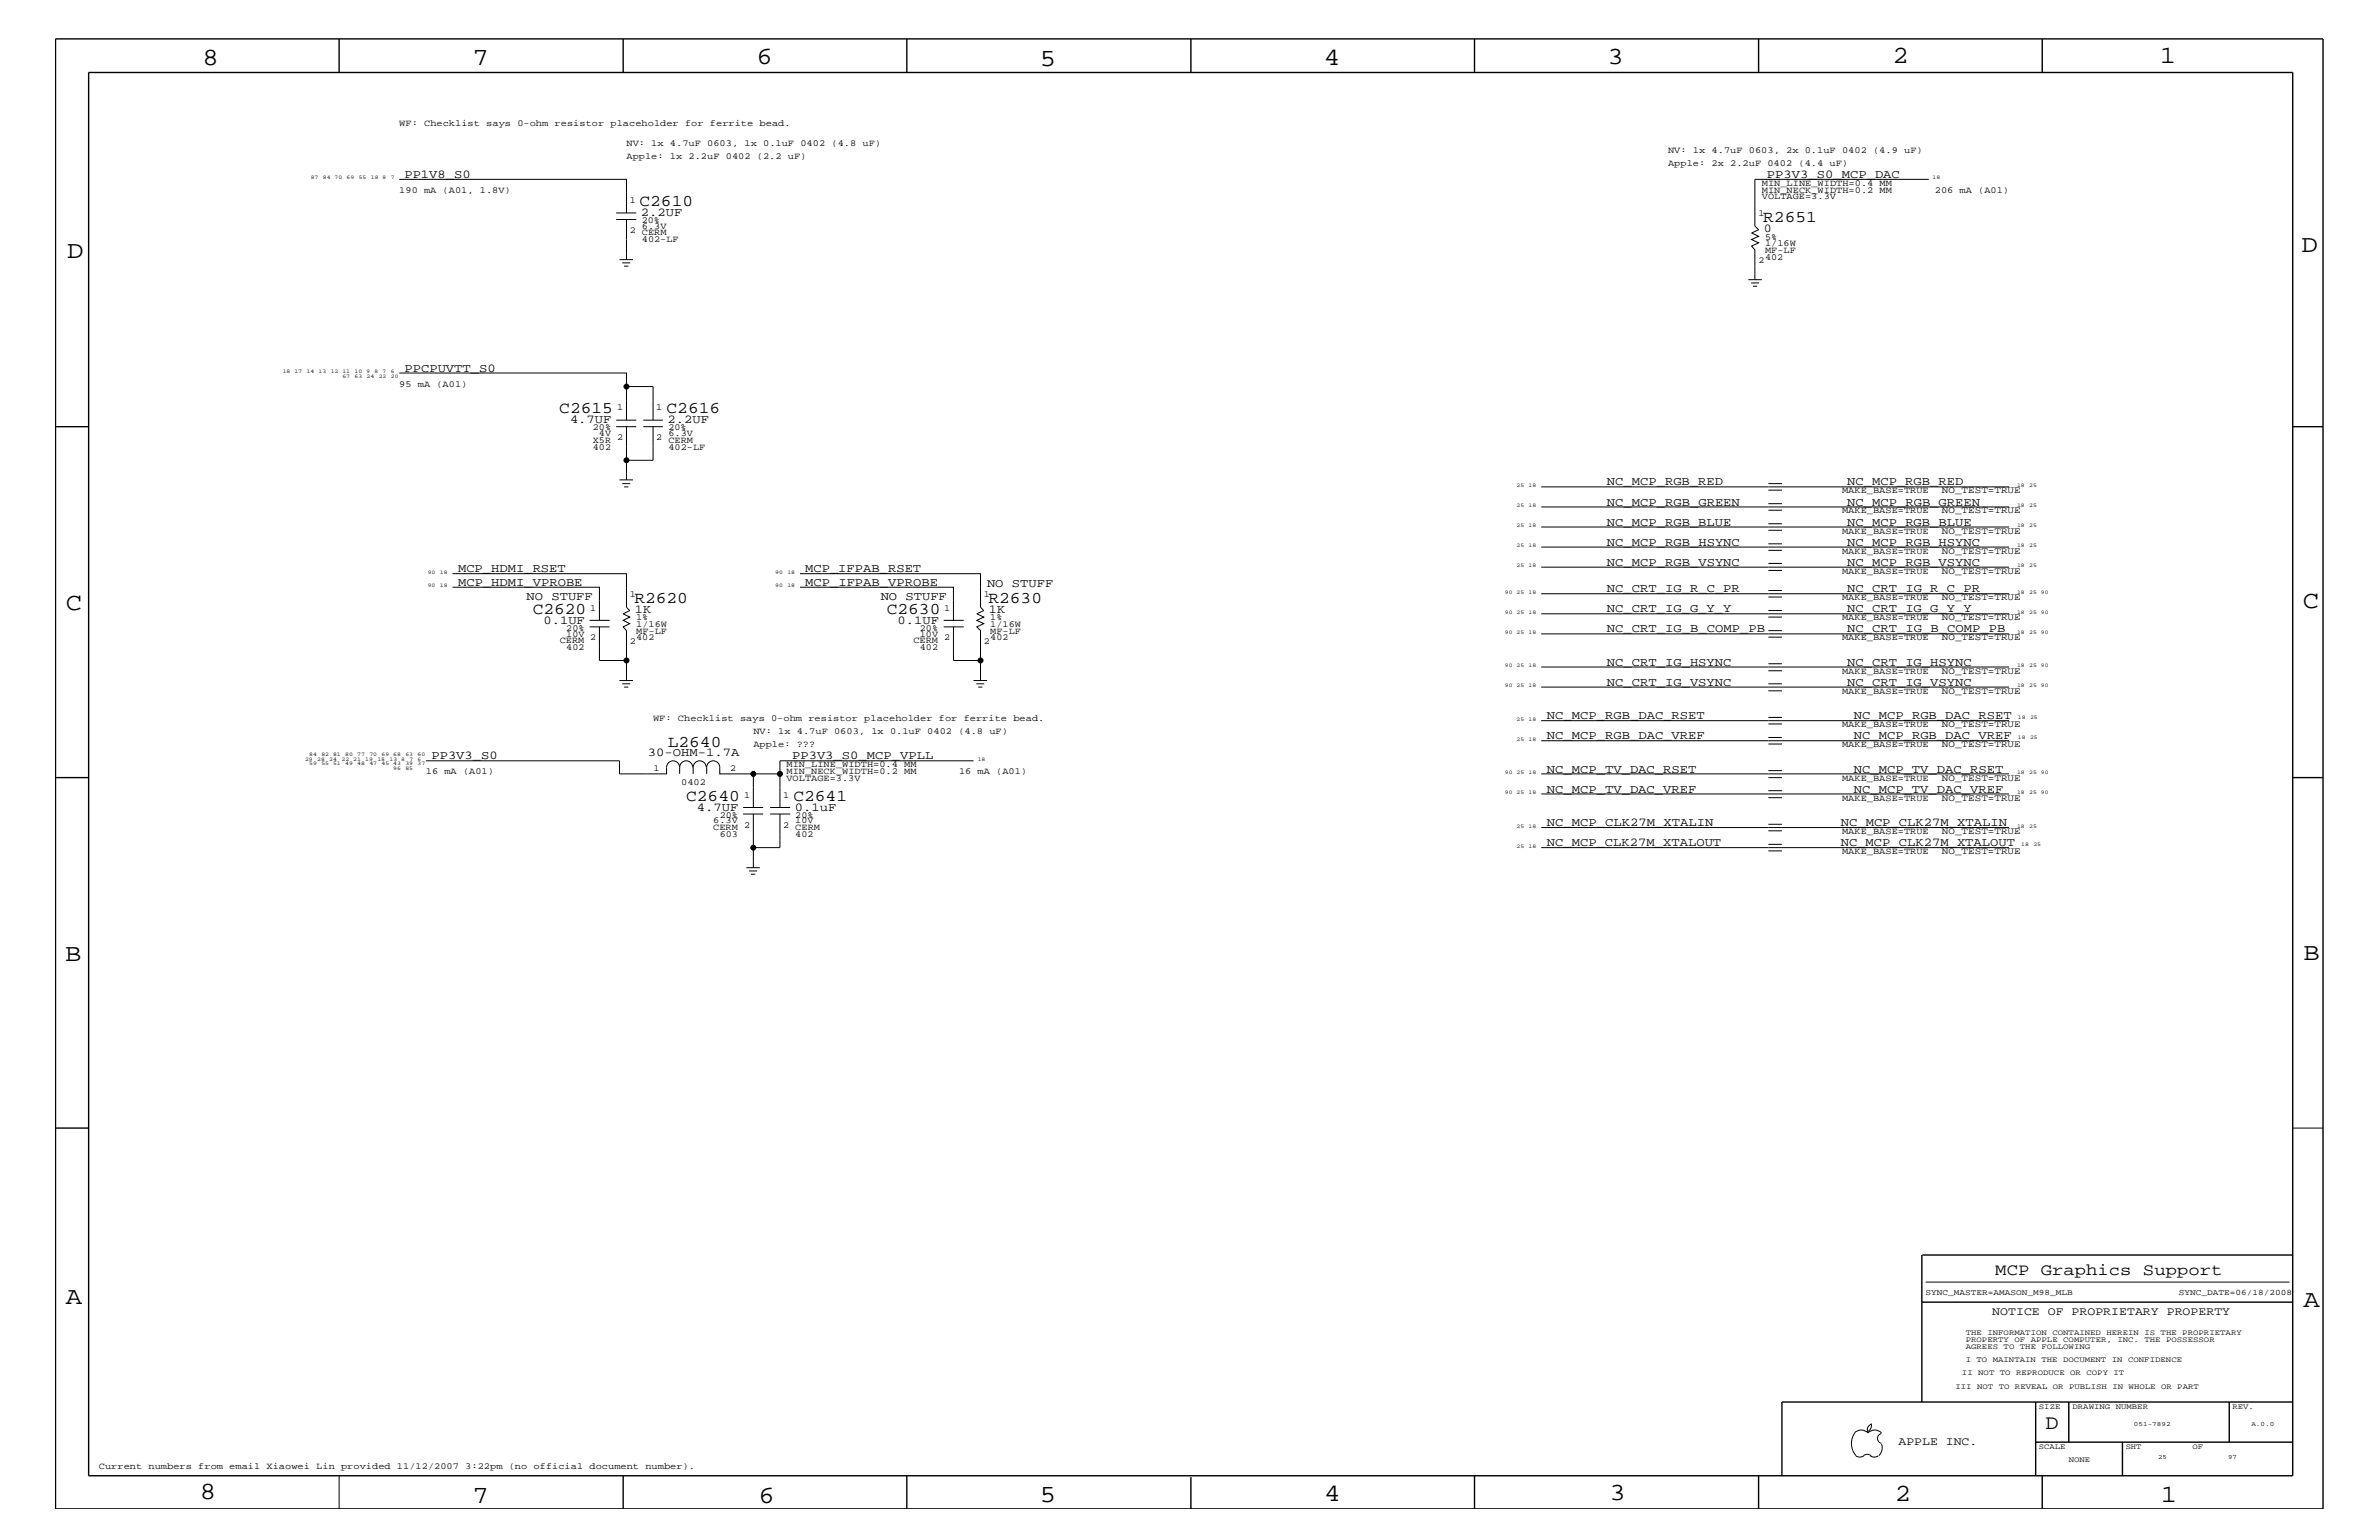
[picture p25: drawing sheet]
<svg xmlns="http://www.w3.org/2000/svg" width="432mm" height="279mm" viewBox="0 0 432 279" stroke-linecap="round" stroke-linejoin="round" font-family="sans-serif">
<defs><g id="words">
<g font-size="4.5">
<text x="36.7" y="11.7">8</text>
<text x="85.8" y="11.7">7</text>
<text x="137.3" y="11.5">6</text>
<text x="240.3" y="11.7">4</text>
<text x="291.8" y="11.5">3</text>
<text x="343.5" y="11.5">2</text>
<text x="392" y="11.5">1</text>
<text x="188.7" y="12.1">5</text>
<text x="12.2" y="46.8">D</text>
<text x="417.7" y="45.7">D</text>
<text x="11.9" y="110.6">C</text>
<text x="418" y="110.3">C</text>
<text x="11.9" y="174.3">B</text>
<text x="418.1" y="174.2">B</text>
<text x="11.9" y="236.7">A</text>
<text x="418.1" y="237.1">A</text>
<text x="36.2" y="271.9">8</text>
<text x="85.8" y="272.7">7</text>
<text x="137.7" y="272.7">6</text>
<text x="188.7" y="272.5">5</text>
<text x="240.4" y="272.3">4</text>
<text x="292.1" y="272.2">3</text>
<text x="343.9" y="272.3">2</text>
<text x="392.2" y="272.6">1</text>
</g>
<text font-size="3.7" x="371.3" y="259.3">D</text>
<g font-size="3">
<text x="116.1" y="37.4">C2610</text>
<text x="320" y="40.3">R2651</text>
<text x="101.5" y="75">C2615</text>
<text x="121" y="75">C2616</text>
<text x="96.7" y="111.4">C2620</text>
<text x="115.1" y="109.4">R2620</text>
<text x="161" y="111.4">C2630</text>
<text x="179.4" y="109.4">R2630</text>
<text x="121.2" y="135.5">L2640</text>
<text x="124.5" y="145.3">C2640</text>
<text x="144" y="145.3">C2641</text>
<text x="362.2" y="231.3">MCP Graphics Support</text>
</g>
<g font-size="2.2">
<text x="73.4" y="32.3">PP1V8_S0</text>
<text x="320.7" y="32.3">PP3V3_S0_MCP_DAC</text>
<text x="116.3" y="39.2">2.2UF</text>
<text x="320.1" y="42.1">0</text>
<text x="73.4" y="67.5">PPCPUVTT_S0</text>
<text x="103.5" y="76.8">4.7UF</text>
<text x="121.2" y="76.8">2.2UF</text>
<text x="291.7" y="88.1">NC_MCP_RGB_RED</text>
<text x="335.3" y="88.1">NC_MCP_RGB_RED</text>
<text x="291.7" y="91.7">NC_MCP_RGB_GREEN</text>
<text x="291.7" y="95.4">NC_MCP_RGB_BLUE</text>
<text x="335.3" y="95.4">NC_MCP_RGB_BLUE</text>
<text x="335.3" y="91.7">NC_MCP_RGB_GREEN</text>
<text x="291.7" y="99">NC_MCP_RGB_HSYNC</text>
<text x="335.3" y="99">NC_MCP_RGB_HSYNC</text>
<text x="83.1" y="106.3">MCP_HDMI_VPROBE</text>
<text x="83.1" y="103.8">MCP_HDMI_RSET</text>
<text x="146.1" y="106.3">MCP_IFPAB_VPROBE</text>
<text x="146.1" y="103.8">MCP_IFPAB_RSET</text>
<text x="179.2" y="106.5">NO STUFF</text>
<text x="291.7" y="102.6">NC_MCP_RGB_VSYNC</text>
<text x="291.7" y="107.5">NC_CRT_IG_R_C_PR</text>
<text x="335.3" y="102.6">NC_MCP_RGB_VSYNC</text>
<text x="335.3" y="107.5">NC_CRT_IG_R_C_PR</text>
<text x="95.6" y="108.9">NO STUFF</text>
<text x="98.6" y="113.1">0.1UF</text>
<text x="115.2" y="111.2">1K</text>
<text x="159.9" y="108.9">NO STUFF</text>
<text x="162.9" y="113.1">0.1UF</text>
<text x="179.5" y="111.2">1K</text>
<text x="291.7" y="111.1">NC_CRT_IG_G_Y_Y</text>
<text x="335.3" y="111.1">NC_CRT_IG_G_Y_Y</text>
<text x="291.7" y="114.8">NC_CRT_IG_B_COMP_PB</text>
<text x="335.3" y="114.8">NC_CRT_IG_B_COMP_PB</text>
<text x="291.7" y="124.4">NC_CRT_IG_VSYNC</text>
<text x="291.7" y="120.8">NC_CRT_IG_HSYNC</text>
<text x="335.3" y="120.8">NC_CRT_IG_HSYNC</text>
<text x="335.3" y="124.4">NC_CRT_IG_VSYNC</text>
<text x="280.8" y="130.5">NC_MCP_RGB_DAC_RSET</text>
<text x="336.5" y="130.5">NC_MCP_RGB_DAC_RSET</text>
<text x="78.3" y="137.8">PP3V3_S0</text>
<text x="117.6" y="137.2">30-OHM-1.7A</text>
<text x="143.8" y="137.8">PP3V3_S0_MCP_VPLL</text>
<text x="280.8" y="134.1">NC_MCP_RGB_DAC_VREF</text>
<text x="336.5" y="134.1">NC_MCP_RGB_DAC_VREF</text>
<text x="280.8" y="140.2">NC_MCP_TV_DAC_RSET</text>
<text x="280.8" y="143.9">NC_MCP_TV_DAC_VREF</text>
<text x="336.5" y="143.9">NC_MCP_TV_DAC_VREF</text>
<text x="336.5" y="140.2">NC_MCP_TV_DAC_RSET</text>
<text x="126.5" y="147.1">4.7UF</text>
<text x="144.3" y="147.1">0.1uF</text>
<text x="280.8" y="149.9">NC_MCP_CLK27M_XTALIN</text>
<text x="334.1" y="149.9">NC_MCP_CLK27M_XTALIN</text>
<text x="280.8" y="153.5">NC_MCP_CLK27M_XTALOUT</text>
<text x="334.1" y="153.5">NC_MCP_CLK27M_XTALOUT</text>
</g>
<g font-size="2.1">
<text x="361.6" y="238.6">NOTICE OF PROPRIETARY PROPERTY</text>
<text x="344.6" y="262.2">APPLE INC.</text>
</g>
<g font-size="1.8">
<text x="352.5" y="89.5">NO_TEST=TRUE</text>
<text x="352.5" y="93.2">NO_TEST=TRUE</text>
<text x="352.5" y="100.4">NO_TEST=TRUE</text>
<text x="352.5" y="96.8">NO_TEST=TRUE</text>
<text x="352.5" y="104.1">NO_TEST=TRUE</text>
<text x="352.5" y="108.9">NO_TEST=TRUE</text>
<text x="352.5" y="112.6">NO_TEST=TRUE</text>
<text x="352.5" y="116.2">NO_TEST=TRUE</text>
<text x="352.5" y="122.3">NO_TEST=TRUE</text>
<text x="352.5" y="125.9">NO_TEST=TRUE</text>
<text x="352.5" y="131.9">NO_TEST=TRUE</text>
<text x="352.5" y="135.6">NO_TEST=TRUE</text>
<text x="352.5" y="141.7">NO_TEST=TRUE</text>
<text x="352.5" y="145.3">NO_TEST=TRUE</text>
<text x="352.5" y="151.3">NO_TEST=TRUE</text>
<text x="352.5" y="155">NO_TEST=TRUE</text>
</g>
<g font-size="1.7">
<text x="72.5" y="22.9">WF: Checklist says 0-ohm resistor placeholder for ferrite bead.</text>
<text x="113.7" y="26.5">NV: 1x 4.7uF 0603, 1x 0.1uF 0402 (4.8 uF)</text>
<text x="113.7" y="28.9">Apple: 1x 2.2uF 0402 (2.2 uF)</text>
<text x="302.8" y="27.7">NV: 1x 4.7uF 0603, 2x 0.1uF 0402 (4.9 uF)</text>
<text x="72.5" y="35">190 mA (A01, 1.8V)</text>
<text x="302.8" y="30.2">Apple: 2x 2.2uF 0402 (4.4 uF)</text>
<text x="319.8" y="33.7">MIN_LINE_WIDTH=0.4 MM</text>
<text x="319.8" y="35">MIN_NECK_WIDTH=0.2 MM</text>
<text x="351.2" y="35">206 mA (A01)</text>
<text x="114.3" y="36.8">1</text>
<text x="116.5" y="40.4">20%</text>
<text x="116.5" y="41.5">6.3V</text>
<text x="319.2" y="39.2">1</text>
<text x="319.8" y="36.2">VOLTAGE=3.3V</text>
<text x="114.3" y="42.3">2 CERM</text>
<text x="116.5" y="44">402-LF</text>
<text x="319.2" y="47.7">2</text>
<text x="320.4" y="45.9">MF-LF</text>
<text x="320.4" y="47.1">402</text>
<text x="320.4" y="43.5">5%</text>
<text x="320.4" y="44.6">1/16W</text>
<text x="72.5" y="70.1">95 mA (A01)</text>
<text x="112" y="74.4">1</text>
<text x="119.1" y="74.4">1</text>
<text x="107.6" y="80.3">X5R</text>
<text x="107.6" y="81.6">402</text>
<text x="107.6" y="78">20%</text>
<text x="108.7" y="79.1">4V</text>
<text x="112" y="79.9">2</text>
<text x="119.1" y="79.9">2 CERM</text>
<text x="121.3" y="81.6">402-LF</text>
<text x="121.3" y="78">20%</text>
<text x="121.3" y="79.1">6.3V</text>
<text x="334.3" y="89.5">MAKE_BASE=TRUE</text>
<text x="334.3" y="93.2">MAKE_BASE=TRUE</text>
<text x="334.3" y="100.4">MAKE_BASE=TRUE</text>
<text x="334.3" y="96.8">MAKE_BASE=TRUE</text>
<text x="334.3" y="104.1">MAKE_BASE=TRUE</text>
<text x="107.1" y="110.8">1</text>
<text x="114.3" y="108.3">1</text>
<text x="115.5" y="112.6">1%</text>
<text x="115.5" y="113.7">1/16W</text>
<text x="171.4" y="110.8">1</text>
<text x="178.6" y="108.3">1</text>
<text x="179.7" y="112.6">1%</text>
<text x="179.7" y="113.7">1/16W</text>
<text x="334.3" y="108.9">MAKE_BASE=TRUE</text>
<text x="334.3" y="112.6">MAKE_BASE=TRUE</text>
<text x="101.6" y="116.7">CERM</text>
<text x="102.8" y="117.9">402</text>
<text x="102.8" y="114.4">20%</text>
<text x="102.8" y="115.5">10V</text>
<text x="107.1" y="116.2">2</text>
<text x="114.3" y="116.8">2</text>
<text x="115.5" y="115">MF-LF</text>
<text x="115.5" y="116.2">402</text>
<text x="165.8" y="116.7">CERM</text>
<text x="167" y="117.9">402</text>
<text x="167" y="114.4">20%</text>
<text x="167" y="115.5">10V</text>
<text x="171.4" y="116.2">2</text>
<text x="178.6" y="116.8">2</text>
<text x="179.7" y="115">MF-LF</text>
<text x="179.7" y="116.2">402</text>
<text x="334.3" y="116.2">MAKE_BASE=TRUE</text>
<text x="334.3" y="122.3">MAKE_BASE=TRUE</text>
<text x="334.3" y="125.9">MAKE_BASE=TRUE</text>
<text x="118.5" y="130.8">WF: Checklist says 0-ohm resistor placeholder for ferrite bead.</text>
<text x="334.3" y="131.9">MAKE_BASE=TRUE</text>
<text x="136.7" y="133.2">NV: 1x 4.7uF 0603, 1x 0.1uF 0402 (4.8 uF)</text>
<text x="136.7" y="135.6">Apple: ???</text>
<text x="334.3" y="135.6">MAKE_BASE=TRUE</text>
<text x="77.3" y="140.4">16 mA (A01)</text>
<text x="118.6" y="139.8">1</text>
<text x="123.7" y="142.4">0402</text>
<text x="132.5" y="139.8">2</text>
<text x="142.7" y="141.7">VOLTAGE=3.3V</text>
<text x="142.7" y="139.2">MIN_LINE_WIDTH=0.4 MM</text>
<text x="142.7" y="140.4">MIN_NECK_WIDTH=0.2 MM</text>
<text x="174.1" y="140.4">16 mA (A01)</text>
<text x="334.3" y="141.7">MAKE_BASE=TRUE</text>
<text x="129.5" y="149.4">6.3V</text>
<text x="130.6" y="148.4">20%</text>
<text x="135" y="144.7">1</text>
<text x="142.2" y="144.7">1</text>
<text x="144.4" y="148.4">20%</text>
<text x="144.4" y="149.4">10V</text>
<text x="334.3" y="145.3">MAKE_BASE=TRUE</text>
<text x="129.5" y="150.7">CERM</text>
<text x="130.6" y="151.8">603</text>
<text x="135" y="150.1">2</text>
<text x="142.2" y="150.1">2</text>
<text x="144.4" y="150.7">CERM</text>
<text x="144.4" y="151.8">402</text>
<text x="334.3" y="151.3">MAKE_BASE=TRUE</text>
<text x="334.3" y="155">MAKE_BASE=TRUE</text>
<text x="17.9" y="266.6">Current numbers from email Xiaowei Lin provided 11/12/2007 3:22pm (no official document number).</text>
</g>
<g font-size="1.5">
<text x="349.5" y="235">SYNC_MASTER=AMASON_M98_MLB</text>
<text x="395.5" y="235">SYNC_DATE=06/18/2008</text>
</g>
<g font-size="1.4">
<text x="356.8" y="242.3">THE INFORMATION CONTAINED HEREIN IS THE PROPRIETARY</text>
<text x="356.8" y="243.5">PROPERTY OF APPLE COMPUTER, INC. THE POSSESSOR</text>
<text x="356.8" y="244.7">AGREES TO THE FOLLOWING</text>
<text x="354.9" y="252">III NOT TO REVEAL OR PUBLISH IN WHOLE OR PART</text>
<text x="356.1" y="249.5">II NOT TO REPRODUCE OR COPY IT</text>
<text x="356.8" y="247.1">I TO MAINTAIN THE DOCUMENT IN CONFIDENCE</text>
<text x="370.1" y="255.6">SIZE</text>
<text x="376.2" y="255.6">DRAWING NUMBER</text>
<text x="405.2" y="255.6">REV.</text>
<text x="370.1" y="262.9">SCALE</text>
<text x="385.8" y="262.9">SHT</text>
<text x="397.9" y="262.9">OF</text>
<text x="375.5" y="265.3">NONE</text>
</g>
<g font-size="1.2">
<text x="387.3" y="258.7">051-7892</text>
<text x="408.6" y="258.7">A.0.0</text>
<text x="391.7" y="264.7">25</text>
<text x="404.4" y="264.7">97</text>
</g>
<g font-size="1">
<text x="56.4" y="32.5">87</text>
<text x="58.6" y="32.5">84 70</text>
<text x="62.9" y="32.5">69</text>
<text x="65.1" y="32.5">55</text>
<text x="67.3" y="32.5">18 8</text>
<text x="71" y="32.5">7</text>
<text x="350.8" y="32.5">18</text>
<text x="51.3" y="67.7">18 17</text>
<text x="55.6" y="67.7">14</text>
<text x="57.8" y="67.7">13</text>
<text x="60" y="67.7">12 11</text>
<text x="62.1" y="68.6">67</text>
<text x="64.3" y="68.6">63</text>
<text x="64.3" y="67.7">10</text>
<text x="66.5" y="67.7">9</text>
<text x="66.5" y="68.6">24</text>
<text x="68" y="67.7">8</text>
<text x="68.7" y="68.6">22</text>
<text x="69.4" y="67.7">7</text>
<text x="71" y="68.6">20</text>
<text x="71" y="67.7">6</text>
<text x="275.3" y="88.3">25</text>
<text x="277.5" y="88.3">18</text>
<text x="366.1" y="88.3">18</text>
<text x="368.3" y="88.3">25</text>
<text x="275.3" y="92">25</text>
<text x="275.3" y="95.6">25</text>
<text x="277.5" y="92">18</text>
<text x="277.5" y="95.6">18</text>
<text x="366.1" y="92">18</text>
<text x="366.1" y="95.6">18</text>
<text x="368.3" y="92">25</text>
<text x="368.3" y="95.6">25</text>
<text x="275.3" y="99.3">25</text>
<text x="277.5" y="99.3">18</text>
<text x="366.1" y="99.3">18</text>
<text x="368.3" y="99.3">25</text>
<text x="77.6" y="104.1">90</text>
<text x="77.6" y="106.5">90</text>
<text x="79.8" y="104.1">18</text>
<text x="79.8" y="106.5">18</text>
<text x="140.7" y="104.1">90</text>
<text x="140.7" y="106.5">90</text>
<text x="142.9" y="104.1">18</text>
<text x="142.9" y="106.5">18</text>
<text x="273.1" y="107.7">90 25</text>
<text x="275.3" y="102.9">25</text>
<text x="277.5" y="107.7">18</text>
<text x="277.5" y="102.9">18</text>
<text x="366.1" y="102.9">18</text>
<text x="366.1" y="107.7">18</text>
<text x="368.3" y="102.9">25</text>
<text x="368.3" y="107.7">25 90</text>
<text x="273.1" y="111.4">90 25</text>
<text x="277.5" y="111.4">18</text>
<text x="366.1" y="111.4">18</text>
<text x="368.3" y="111.4">25 90</text>
<text x="273.1" y="115">90 25</text>
<text x="277.5" y="115">18</text>
<text x="366.1" y="115">18</text>
<text x="368.3" y="115">25 90</text>
<text x="273.1" y="124.7">90 25</text>
<text x="273.1" y="121">90 25</text>
<text x="277.5" y="124.7">18</text>
<text x="277.5" y="121">18</text>
<text x="366.1" y="121">18</text>
<text x="366.1" y="124.7">18</text>
<text x="368.3" y="121">25 90</text>
<text x="368.3" y="124.7">25 90</text>
<text x="275.3" y="130.8">25</text>
<text x="277.5" y="130.8">18</text>
<text x="366.3" y="130.5">18</text>
<text x="368.5" y="130.5">25</text>
<text x="56.1" y="137.2">84</text>
<text x="58.3" y="137.2">82 81</text>
<text x="62.7" y="137.2">80</text>
<text x="64.9" y="137.2">77</text>
<text x="67.1" y="137.2">70</text>
<text x="69.3" y="137.2">69 68</text>
<text x="73.6" y="137.2">63</text>
<text x="75.8" y="137.2">60</text>
<text x="275.3" y="134.4">25</text>
<text x="277.5" y="134.4">18</text>
<text x="366.3" y="134.1">18</text>
<text x="368.5" y="134.1">25</text>
<text x="55.4" y="138">29</text>
<text x="56.1" y="138.9">59</text>
<text x="57.6" y="138">28</text>
<text x="58.3" y="138.9">55 51</text>
<text x="59.8" y="138">24</text>
<text x="62" y="138">22 21</text>
<text x="62.7" y="138.9">49</text>
<text x="64.9" y="138.9">48</text>
<text x="66.3" y="138">19</text>
<text x="67.1" y="138.9">47</text>
<text x="68.5" y="138">18</text>
<text x="69.3" y="138.9">45 43</text>
<text x="70.7" y="138">13 8</text>
<text x="71.4" y="139.7">96</text>
<text x="73.6" y="139.7">85</text>
<text x="73.6" y="138.9">39</text>
<text x="74.3" y="138">7</text>
<text x="75.8" y="138.9">37</text>
<text x="75.8" y="138">6</text>
<text x="177.5" y="138">18</text>
<text x="273.1" y="140.4">90 25</text>
<text x="277.5" y="140.4">18</text>
<text x="366.1" y="140.4">18</text>
<text x="368.3" y="140.4">25 90</text>
<text x="273.1" y="144">90 25</text>
<text x="277.5" y="144">18</text>
<text x="366.1" y="144">18</text>
<text x="368.3" y="144">25 90</text>
<text x="275.3" y="150.1">25</text>
<text x="275.3" y="153.8">25</text>
<text x="277.5" y="150.1">18</text>
<text x="277.5" y="153.8">18</text>
<text x="366.1" y="150.1">18</text>
<text x="366.9" y="153.5">18</text>
<text x="368.3" y="150.1">25</text>
<text x="369.1" y="153.5">25</text>
</g>
</g></defs>
<g fill="none" stroke="#000" stroke-width=".18">
<path d="M72.5 32.5h41.2v6.1M111.8 39.8h3.7M111.8 38.6h3.7M113.7 39.8v7.3M350.1 32.5h-31.6v8.5l.7 .7-1.3 .6 1.3 .6-1.3 .6 1.3 .6-1.3 .5 .6 .7v5.4M112.4 47.1h2.5M112.9 47.7h1.5M113.3 48.3h.7M317.3 50.7h2.5M317.8 51.3h1.5M318.2 51.9h.7M72.5 67.7h41.2v2.4h4.8v6.1"/>
<path d="M111.8 77.4h3.7M111.8 76.2h3.7M113.7 70.1v6.1M113.7 77.4v6.1M116.8 77.4h3.5M116.8 76.2h3.5M118.5 77.4v6.1h-4.8v3.6M112.4 87.1h2.5M112.9 87.7h1.5M113.3 88.3h.7M279.7 88.3h85M279.7 92h85"/>
<path d="M279.7 95.6h85M279.7 99.3h85M321 87.7h2.4M321 88.9h2.4M321 92.6h2.4M321 91.4h2.4M321 96.2h2.4M321 95h2.4M321 99.9h2.4M321 98.7h2.4M82.1 104.1h31.6v6.1l.6 .6-1.2 .6 1.2 .6-1.2 .6 1.2 .5-1.2 .6 .6 .7v9.1M82.1 106.5h26.7v6.1"/>
<path d="M107 113.7h3.7M107 112.6h3.7M108.8 113.7v6.1h4.9M145.2 104.1h32.8v6.1l.6 .6-1.3 .6 1.3 .6-1.3 .6 1.3 .5-1.3 .6 .7 .7v9.1M145.2 106.5h27.9v6.1M171.3 113.7h3.6M171.3 112.6h3.6M173.1 113.7v6.1h4.9M279.7 102.9h85M279.7 115h85M279.7 111.4h85M279.7 107.7h85"/>
<path d="M321 103.5h2.4M321 102.2h2.4M321 115.6h2.4M321 114.4h2.4M321 112h2.4M321 110.8h2.4M321 108.3h2.4M321 107.1h2.4M77.3 138h35.1v2.4h8.6v-1.2a1.19 1.19 0 0 1 1.2-1.2 1.19 1.19 0 0 1 1.2 1.2M112.4 123.5h2.5M112.9 124.1h1.5M113.3 124.7h.7"/>
<path d="M123.4 139.2a1.19 1.19 0 0 1 1.1-1.2 1.19 1.19 0 0 1 1.2 1.2M123.4 139.2v1.2M128.2 139.2a1.19 1.19 0 0 0-1.2-1.2 1.19 1.19 0 0 0-1.2 1.2v1.2M176.7 123.5h2.5M176.7 138h-35.1v2.4M177.2 124.1h1.4M177.5 124.7h.8M279.7 124.7h85M279.7 130.8h85M279.7 134.4h85M279.7 121h85M321 124.1h2.4"/>
<path d="M321 131.3h2.4M321 130.2h2.4M321 135h2.4M321 133.8h2.4M321 125.3h2.4M321 121.7h2.4M321 120.4h2.4M321 139.8h2.4M128.3 140.4v-1.2a1.19 1.19 0 0 1 1.2-1.2 1.19 1.19 0 0 1 1.1 1.2v1.2h6.1M134.9 147.7h3.6M134.9 146.5h3.6M135.5 157.4h2.4"/>
<path d="M136 158h1.4M136.3 158.6h.8M136.7 146.5v-6.1h4.9v6.1M136.7 147.7v9.7M139.8 147.7h3.6M139.8 146.5h3.6M141.6 147.7v6.1h-4.9M279.7 144h85M279.7 140.4h85M279.7 150.1h85M279.7 153.8h85M321 144.7h2.4"/>
<path d="M321 143.5h2.4M321 141.1h2.4M321 150.7h2.4M321 149.5h2.4M321 154.4h2.4M321 153.2h2.4M416.1 204.7h5.5M349.5 232.6h66M336.6 260a1.69 1.69 0 0 1 2.4 0 1.72 1.72 0 0 1 2.5 0M339.6 258.3l.1 .1a1.27 1.27 0 0 1-.7 1.3M339.6 258.4a.99 .99 0 0 0-.6 1.4M61.6 267.7v6.1"/>
<path d="M336.6 260a3.3 3.3 0 0 0 .3 4.1M336.9 264.1l.7 .3 .7-.3M338.2 264.1l.7-.3 .7 .3M339.5 264.1l.7 .3 .7-.3M341.5 260.1a.93 .93 0 0 0-.7 .9 .93 .93 0 0 0 .7 .9M341.5 262l.1 .7a1.99 1.99 0 0 1-.6 1.4"/>
<circle cx="113.7" cy="70.1" r=".42"/>
<circle cx="113.7" cy="83.5" r=".42"/>
<circle cx="113.7" cy="119.8" r=".42"/>
<circle cx="178" cy="119.8" r=".42"/>
<circle cx="136.7" cy="153.8" r=".42"/>
<circle cx="136.7" cy="140.4" r=".42"/>
<circle cx="141.6" cy="140.4" r=".42"/>
</g>
<g fill="none" stroke="#000" stroke-width=".25">
<path d="M10.1 7.1h411.5v266.7h-411.5zM16.1 13.2h400v254.5h-400zM61.6 7.1v6.1M113.1 7.1v6.1M164.6 7.1v6.1M216.2 7.1v6.1M267.6 7.1v6.1M319.2 7.1v6.1M370.7 7.1v6.1M10.1 77.4h6M416.1 77.4h5.5M10.1 141.1h6"/>
<path d="M416.1 141.1h5.5M10.1 204.7h6M348.8 236.2h67.3M348.8 227.7v26.7M348.9 227.7h67.2M369.5 254.4v13.3M375.5 254.4v7.2M404.6 254.4v7.2M416.1 254.4h-92.7v13.3M113.1 267.7v6.1M164.6 267.7v6.1M216.2 268v5.8"/>
<path d="M267.6 267.7v6.1M319.2 267.7v6.1M369.5 261.6h46.6M370.7 267.7v6.1M385.2 261.6v6.1"/>
</g>
<g fill="#000">
<circle cx="113.7" cy="70.1" r=".42"/>
<circle cx="113.7" cy="83.5" r=".42"/>
<circle cx="113.7" cy="119.8" r=".42"/>
<circle cx="178" cy="119.8" r=".42"/>
<circle cx="136.7" cy="153.8" r=".42"/>
<circle cx="136.7" cy="140.4" r=".42"/>
<circle cx="141.6" cy="140.4" r=".42"/>
</g>
<use href="#words"/>
</svg>
